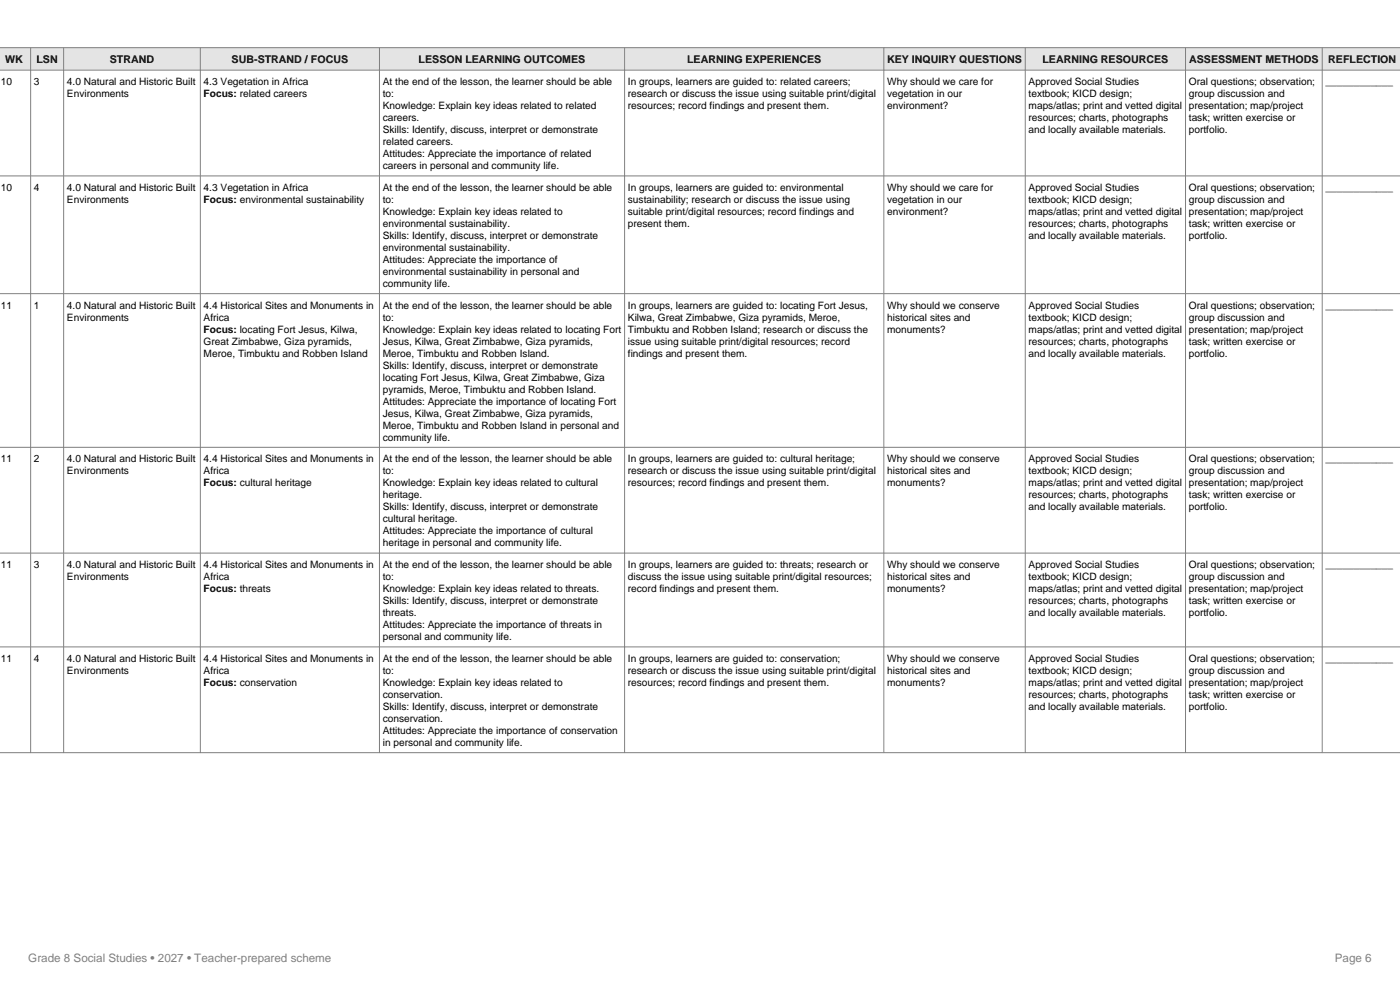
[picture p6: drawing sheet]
<svg xmlns="http://www.w3.org/2000/svg" width="297mm" height="210mm" viewBox="0 0 297 210" stroke-linecap="round" stroke-linejoin="round" font-family="sans-serif">
<defs><g id="words">
<g font-size="2.5" fill="#808080">
<text x="6" y="204">Grade 8 Social Studies • 2027 • Teacher-prepared scheme</text>
<text x="283.2" y="204">Page 6</text>
</g>
<g font-size="2.3">
<text x="1.1" y="13.4">WK</text>
<text x="7.7" y="13.4">LSN</text>
<text x="23.3" y="13.4">STRAND</text>
<text x="49.1" y="13.4">SUB-STRAND / FOCUS</text>
<text x="88.8" y="13.4">LESSON LEARNING OUTCOMES</text>
<text x="145.8" y="13.4">LEARNING EXPERIENCES</text>
<text x="188.2" y="13.4">KEY INQUIRY QUESTIONS</text>
<text x="221.1" y="13.4">LEARNING RESOURCES</text>
<text x="252.3" y="13.4">ASSESSMENT METHODS</text>
<text x="281.8" y="13.4">REFLECTION</text>
</g>
<g font-size="2.2">
<text x=".2" y="18.1">10</text>
<text x="7.2" y="18.1">3</text>
<text x="14.2" y="18.1">4.0 Natural and Historic Built</text>
<text x="14.2" y="20.6">Environments</text>
<text x="43.2" y="18.1">4.3 Vegetation in Africa</text>
<text x="43.2" y="20.6">Focus: related careers</text>
<text x="81.2" y="18.1">At the end of the lesson, the learner should be able</text>
<text x="81.2" y="20.6">to:</text>
<text x="81.2" y="23.2">Knowledge: Explain key ideas related to related</text>
<text x="133.2" y="18.1">In groups, learners are guided to: related careers;</text>
<text x="133.2" y="20.6">research or discuss the issue using suitable print/digital</text>
<text x="133.2" y="23.2">resources; record findings and present them.</text>
<text x="188.2" y="18.1">Why should we care for</text>
<text x="188.2" y="20.6">vegetation in our</text>
<text x="188.2" y="23.2">environment?</text>
<text x="218.2" y="18.1">Approved Social Studies</text>
<text x="218.2" y="20.6">textbook; KICD design;</text>
<text x="218.2" y="23.2">maps/atlas; print and vetted digital</text>
<text x="252.2" y="18.1">Oral questions; observation;</text>
<text x="252.2" y="20.6">group discussion and</text>
<text x="252.2" y="23.2">presentation; map/project</text>
<text x="281.2" y="18.1">____________</text>
<text x="81.2" y="25.7">careers.</text>
<text x="81.2" y="28.2">Skills: Identify, discuss, interpret or demonstrate</text>
<text x="218.2" y="25.7">resources; charts, photographs</text>
<text x="218.2" y="28.2">and locally available materials.</text>
<text x="252.2" y="25.7">task; written exercise or</text>
<text x="252.2" y="28.2">portfolio.</text>
<text x="81.2" y="30.8">related careers.</text>
<text x="81.2" y="33.3">Attitudes: Appreciate the importance of related</text>
<text x="81.2" y="35.9">careers in personal and community life.</text>
<text x=".2" y="40.5">10</text>
<text x="7.2" y="40.5">4</text>
<text x="14.2" y="40.5">4.0 Natural and Historic Built</text>
<text x="43.2" y="40.5">4.3 Vegetation in Africa</text>
<text x="81.2" y="40.5">At the end of the lesson, the learner should be able</text>
<text x="133.2" y="40.5">In groups, learners are guided to: environmental</text>
<text x="188.2" y="40.5">Why should we care for</text>
<text x="218.2" y="40.5">Approved Social Studies</text>
<text x="252.2" y="40.5">Oral questions; observation;</text>
<text x="281.2" y="40.5">____________</text>
<text x="14.2" y="43.1">Environments</text>
<text x="43.2" y="43.1">Focus: environmental sustainability</text>
<text x="81.2" y="43.1">to:</text>
<text x="81.2" y="45.6">Knowledge: Explain key ideas related to</text>
<text x="133.2" y="43.1">sustainability; research or discuss the issue using</text>
<text x="133.2" y="45.6">suitable print/digital resources; record findings and</text>
<text x="188.2" y="43.1">vegetation in our</text>
<text x="188.2" y="45.6">environment?</text>
<text x="218.2" y="43.1">textbook; KICD design;</text>
<text x="218.2" y="45.6">maps/atlas; print and vetted digital</text>
<text x="252.2" y="43.1">group discussion and</text>
<text x="252.2" y="45.6">presentation; map/project</text>
<text x="81.2" y="48.1">environmental sustainability.</text>
<text x="81.2" y="50.7">Skills: Identify, discuss, interpret or demonstrate</text>
<text x="81.2" y="53.2">environmental sustainability.</text>
<text x="133.2" y="48.1">present them.</text>
<text x="218.2" y="48.1">resources; charts, photographs</text>
<text x="218.2" y="50.7">and locally available materials.</text>
<text x="252.2" y="48.1">task; written exercise or</text>
<text x="252.2" y="50.7">portfolio.</text>
<text x="81.2" y="55.8">Attitudes: Appreciate the importance of</text>
<text x="81.2" y="58.3">environmental sustainability in personal and</text>
<text x=".2" y="65.5">11</text>
<text x="7.2" y="65.5">1</text>
<text x="14.2" y="65.5">4.0 Natural and Historic Built</text>
<text x="43.2" y="65.5">4.4 Historical Sites and Monuments in</text>
<text x="81.2" y="60.8">community life.</text>
<text x="81.2" y="65.5">At the end of the lesson, the learner should be able</text>
<text x="133.2" y="65.5">In groups, learners are guided to: locating Fort Jesus,</text>
<text x="188.2" y="65.5">Why should we conserve</text>
<text x="218.2" y="65.5">Approved Social Studies</text>
<text x="252.2" y="65.5">Oral questions; observation;</text>
<text x="281.2" y="65.5">____________</text>
<text x="14.2" y="68">Environments</text>
<text x="43.2" y="68">Africa</text>
<text x="43.2" y="70.6">Focus: locating Fort Jesus, Kilwa,</text>
<text x="81.2" y="68">to:</text>
<text x="81.2" y="70.6">Knowledge: Explain key ideas related to locating Fort</text>
<text x="133.2" y="68">Kilwa, Great Zimbabwe, Giza pyramids, Meroe,</text>
<text x="133.2" y="70.6">Timbuktu and Robben Island; research or discuss the</text>
<text x="188.2" y="68">historical sites and</text>
<text x="188.2" y="70.6">monuments?</text>
<text x="218.2" y="68">textbook; KICD design;</text>
<text x="218.2" y="70.6">maps/atlas; print and vetted digital</text>
<text x="252.2" y="68">group discussion and</text>
<text x="252.2" y="70.6">presentation; map/project</text>
<text x="43.2" y="73.1">Great Zimbabwe, Giza pyramids,</text>
<text x="43.2" y="75.7">Meroe, Timbuktu and Robben Island</text>
<text x="81.2" y="73.1">Jesus, Kilwa, Great Zimbabwe, Giza pyramids,</text>
<text x="81.2" y="75.7">Meroe, Timbuktu and Robben Island.</text>
<text x="133.2" y="73.1">issue using suitable print/digital resources; record</text>
<text x="133.2" y="75.7">findings and present them.</text>
<text x="218.2" y="73.1">resources; charts, photographs</text>
<text x="218.2" y="75.7">and locally available materials.</text>
<text x="252.2" y="73.1">task; written exercise or</text>
<text x="252.2" y="75.7">portfolio.</text>
<text x="81.2" y="78.2">Skills: Identify, discuss, interpret or demonstrate</text>
<text x="81.2" y="80.7">locating Fort Jesus, Kilwa, Great Zimbabwe, Giza</text>
<text x="81.2" y="83.3">pyramids, Meroe, Timbuktu and Robben Island.</text>
<text x="81.2" y="85.8">Attitudes: Appreciate the importance of locating Fort</text>
<text x="81.2" y="88.4">Jesus, Kilwa, Great Zimbabwe, Giza pyramids,</text>
<text x="81.2" y="90.9">Meroe, Timbuktu and Robben Island in personal and</text>
<text x="81.2" y="93.4">community life.</text>
<text x=".2" y="98.1">11</text>
<text x="7.2" y="98.1">2</text>
<text x="14.2" y="98.1">4.0 Natural and Historic Built</text>
<text x="14.2" y="100.6">Environments</text>
<text x="43.2" y="98.1">4.4 Historical Sites and Monuments in</text>
<text x="43.2" y="100.6">Africa</text>
<text x="81.2" y="98.1">At the end of the lesson, the learner should be able</text>
<text x="81.2" y="100.6">to:</text>
<text x="133.2" y="98.1">In groups, learners are guided to: cultural heritage;</text>
<text x="133.2" y="100.6">research or discuss the issue using suitable print/digital</text>
<text x="188.2" y="98.1">Why should we conserve</text>
<text x="188.2" y="100.6">historical sites and</text>
<text x="218.2" y="98.1">Approved Social Studies</text>
<text x="218.2" y="100.6">textbook; KICD design;</text>
<text x="252.2" y="98.1">Oral questions; observation;</text>
<text x="252.2" y="100.6">group discussion and</text>
<text x="281.2" y="98.1">____________</text>
<text x="43.2" y="103.2">Focus: cultural heritage</text>
<text x="81.2" y="103.2">Knowledge: Explain key ideas related to cultural</text>
<text x="81.2" y="105.7">heritage.</text>
<text x="133.2" y="103.2">resources; record findings and present them.</text>
<text x="188.2" y="103.2">monuments?</text>
<text x="218.2" y="103.2">maps/atlas; print and vetted digital</text>
<text x="218.2" y="105.7">resources; charts, photographs</text>
<text x="252.2" y="103.2">presentation; map/project</text>
<text x="252.2" y="105.7">task; written exercise or</text>
<text x="81.2" y="108.3">Skills: Identify, discuss, interpret or demonstrate</text>
<text x="81.2" y="110.8">cultural heritage.</text>
<text x="81.2" y="113.3">Attitudes: Appreciate the importance of cultural</text>
<text x="218.2" y="108.3">and locally available materials.</text>
<text x="252.2" y="108.3">portfolio.</text>
<text x="81.2" y="115.9">heritage in personal and community life.</text>
<text x=".2" y="120.5">11</text>
<text x="7.2" y="120.5">3</text>
<text x="14.2" y="120.5">4.0 Natural and Historic Built</text>
<text x="14.2" y="123.1">Environments</text>
<text x="43.2" y="120.5">4.4 Historical Sites and Monuments in</text>
<text x="43.2" y="123.1">Africa</text>
<text x="43.2" y="125.6">Focus: threats</text>
<text x="81.2" y="120.5">At the end of the lesson, the learner should be able</text>
<text x="81.2" y="123.1">to:</text>
<text x="81.2" y="125.6">Knowledge: Explain key ideas related to threats.</text>
<text x="133.2" y="120.5">In groups, learners are guided to: threats; research or</text>
<text x="133.2" y="123.1">discuss the issue using suitable print/digital resources;</text>
<text x="133.2" y="125.6">record findings and present them.</text>
<text x="188.2" y="120.5">Why should we conserve</text>
<text x="188.2" y="123.1">historical sites and</text>
<text x="188.2" y="125.6">monuments?</text>
<text x="218.2" y="120.5">Approved Social Studies</text>
<text x="218.2" y="123.1">textbook; KICD design;</text>
<text x="218.2" y="125.6">maps/atlas; print and vetted digital</text>
<text x="252.2" y="120.5">Oral questions; observation;</text>
<text x="252.2" y="123.1">group discussion and</text>
<text x="252.2" y="125.6">presentation; map/project</text>
<text x="281.2" y="120.5">____________</text>
<text x="81.2" y="128.2">Skills: Identify, discuss, interpret or demonstrate</text>
<text x="81.2" y="130.7">threats.</text>
<text x="218.2" y="128.2">resources; charts, photographs</text>
<text x="218.2" y="130.7">and locally available materials.</text>
<text x="252.2" y="128.2">task; written exercise or</text>
<text x="252.2" y="130.7">portfolio.</text>
<text x="81.2" y="133.2">Attitudes: Appreciate the importance of threats in</text>
<text x="81.2" y="135.8">personal and community life.</text>
<text x=".2" y="140.4">11</text>
<text x="7.2" y="140.4">4</text>
<text x="14.2" y="140.4">4.0 Natural and Historic Built</text>
<text x="14.2" y="143">Environments</text>
<text x="43.2" y="140.4">4.4 Historical Sites and Monuments in</text>
<text x="43.2" y="143">Africa</text>
<text x="81.2" y="140.4">At the end of the lesson, the learner should be able</text>
<text x="81.2" y="143">to:</text>
<text x="133.2" y="140.4">In groups, learners are guided to: conservation;</text>
<text x="133.2" y="143">research or discuss the issue using suitable print/digital</text>
<text x="188.2" y="140.4">Why should we conserve</text>
<text x="188.2" y="143">historical sites and</text>
<text x="218.2" y="140.4">Approved Social Studies</text>
<text x="218.2" y="143">textbook; KICD design;</text>
<text x="252.2" y="140.4">Oral questions; observation;</text>
<text x="252.2" y="143">group discussion and</text>
<text x="281.2" y="140.4">____________</text>
<text x="43.2" y="145.5">Focus: conservation</text>
<text x="81.2" y="145.5">Knowledge: Explain key ideas related to</text>
<text x="81.2" y="148.1">conservation.</text>
<text x="133.2" y="145.5">resources; record findings and present them.</text>
<text x="188.2" y="145.5">monuments?</text>
<text x="218.2" y="145.5">maps/atlas; print and vetted digital</text>
<text x="218.2" y="148.1">resources; charts, photographs</text>
<text x="252.2" y="145.5">presentation; map/project</text>
<text x="252.2" y="148.1">task; written exercise or</text>
<text x="81.2" y="150.6">Skills: Identify, discuss, interpret or demonstrate</text>
<text x="81.2" y="153.1">conservation.</text>
<text x="81.2" y="155.7">Attitudes: Appreciate the importance of conservation</text>
<text x="218.2" y="150.6">and locally available materials.</text>
<text x="252.2" y="150.6">portfolio.</text>
<text x="81.2" y="158.2">in personal and community life.</text>
</g>
</g></defs>
<path d="M-.1 10.1h297.2v4.8h-297.2z" fill-rule="evenodd" fill="#dce6f1"/>
<g fill="none" stroke="#808080" stroke-width=".21">
<path d="M0 10.1h297.1M0 14.9h297.1M6.5 10.1v149.6M13.5 10.1v149.6M42.5 10.1v149.6M80.5 10.1v149.6M132.5 10.1v149.6M187.5 10.1v149.6M217.5 10.1v149.6M251.5 10.1v149.6M280.5 10.1v149.6M0 37.3h297.1"/>
<path d="M0 62.3h297.1M0 94.9h297.1M0 117.3h297.1M0 137.2h297.1M0 159.7h297.1"/>
</g>
<use href="#words"/>
</svg>
